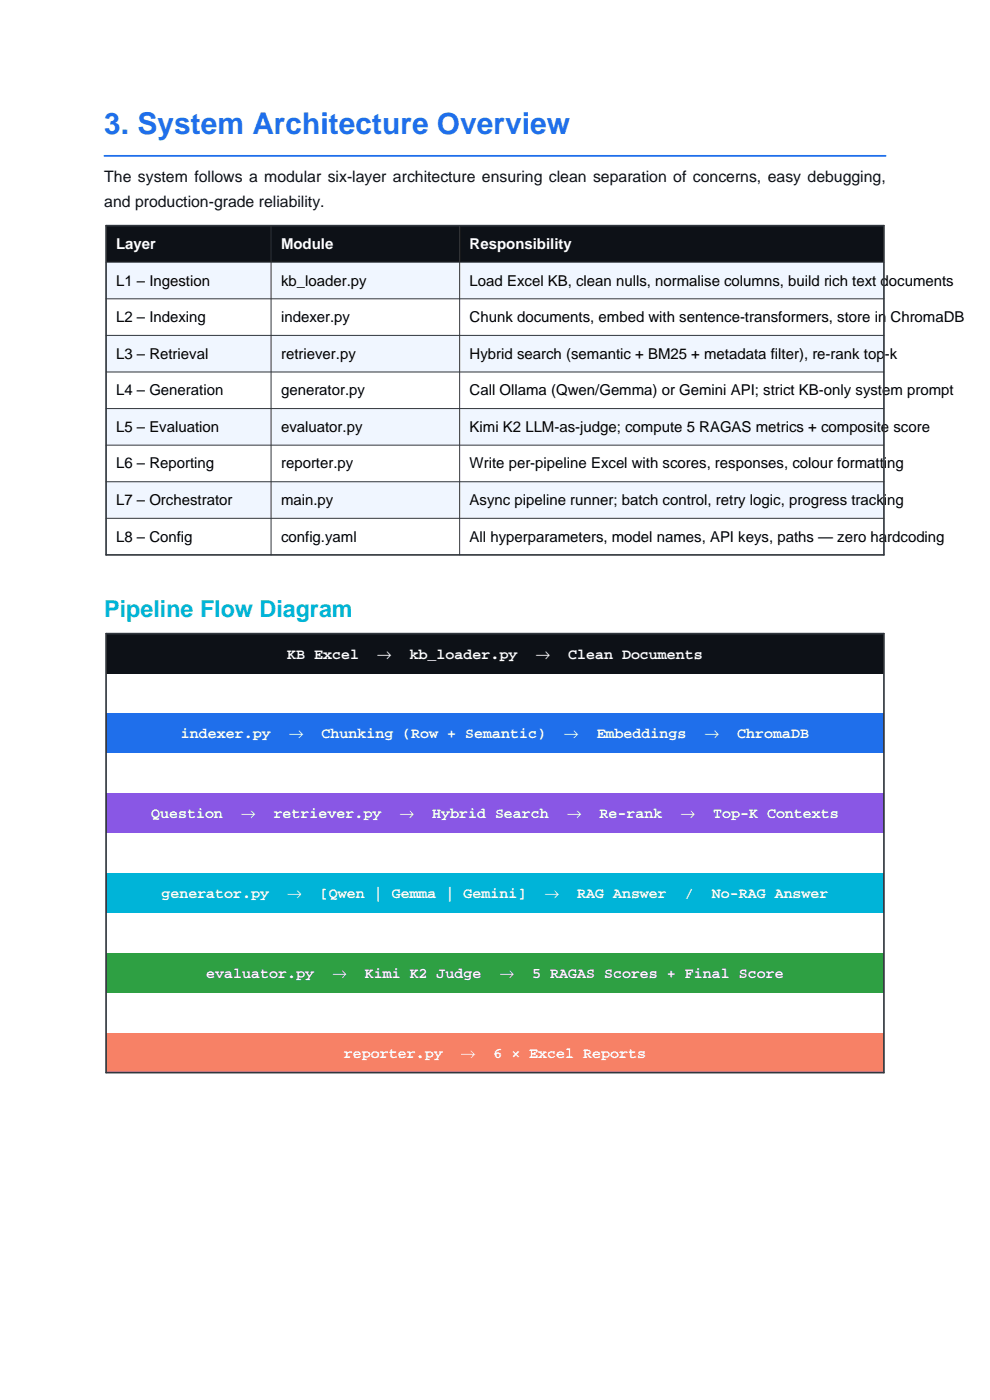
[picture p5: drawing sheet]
<svg xmlns="http://www.w3.org/2000/svg" width="210mm" height="297mm" viewBox="0 0 210 297" stroke-linecap="round" stroke-linejoin="round" font-family="sans-serif">
<defs><g id="words">
<text font-size="6.3" fill="#1f6feb" x="22.1" y="28.5">3. System Architecture Overview</text>
<text font-size="4.9" fill="#00b4d8" x="22.1" y="130.9">Pipeline Flow Diagram</text>
<g font-size="3.4" fill="#0d1117">
<text x="22.1" y="38.5">The system follows a modular six-layer architecture ensuring clean separation of concerns, easy debugging,</text>
<text x="22.1" y="43.8">and production-grade reliability.</text>
</g>
<g font-size="3.2" fill="#fff">
<text x="24.6" y="52.8">Layer</text>
<text x="59.6" y="52.8">Module</text>
<text x="99.6" y="52.8">Responsibility</text>
<text x="60.9" y="139.7">KB Excel</text>
<text x="80" y="139.7">→</text>
<text x="86.9" y="139.7">kb_loader.py</text>
<text x="113.6" y="139.7">→</text>
<text x="120.5" y="139.7">Clean Documents</text>
<text x="38.4" y="156.6">indexer.py</text>
<text x="61.2" y="156.6">→</text>
<text x="68.2" y="156.6">Chunking (Row + Semantic)</text>
<text x="119.6" y="156.6">→</text>
<text x="126.6" y="156.6">Embeddings</text>
<text x="149.4" y="156.6">→</text>
<text x="156.4" y="156.6">ChromaDB</text>
<text x="32.1" y="173.6">Question</text>
<text x="51.1" y="173.6">→</text>
<text x="58.1" y="173.6">retriever.py</text>
<text x="84.7" y="173.6">→</text>
<text x="91.7" y="173.6">Hybrid Search</text>
<text x="120.2" y="173.6">→</text>
<text x="127.2" y="173.6">Re-rank</text>
<text x="144.3" y="173.6">→</text>
<text x="151.3" y="173.6">Top-K Contexts</text>
<text x="34.2" y="190.5">generator.py</text>
<text x="60.9" y="190.5">→</text>
<text x="67.9" y="190.5">[Qwen | Gemma | Gemini]</text>
<text x="115.5" y="190.5">→</text>
<text x="122.4" y="190.5">RAG Answer</text>
<text x="145.3" y="190.5">/</text>
<text x="151" y="190.5">No-RAG Answer</text>
<text x="43.8" y="207.4">evaluator.py</text>
<text x="70.4" y="207.4">→</text>
<text x="77.4" y="207.4">Kimi K2 Judge</text>
<text x="106" y="207.4">→</text>
<text x="112.9" y="207.4">5 RAGAS Scores + Final Score</text>
<text x="73" y="224.4">reporter.py</text>
<text x="97.7" y="224.4">→</text>
<text x="104.7" y="224.4">6 × Excel Reports</text>
</g>
<g font-size="3.2">
<text x="24.6" y="60.6">L1 – Ingestion</text>
<text x="59.6" y="60.6">kb_loader.py</text>
<text x="99.6" y="60.6">Load Excel KB, clean nulls, normalise columns, build rich text documents</text>
<text x="24.6" y="68.3">L2 – Indexing</text>
<text x="59.6" y="68.3">indexer.py</text>
<text x="99.6" y="68.3">Chunk documents, embed with sentence-transformers, store in ChromaDB</text>
<text x="24.6" y="76.1">L3 – Retrieval</text>
<text x="59.6" y="76.1">retriever.py</text>
<text x="99.6" y="76.1">Hybrid search (semantic + BM25 + metadata filter), re-rank top-k</text>
<text x="24.6" y="83.9">L4 – Generation</text>
<text x="59.6" y="83.9">generator.py</text>
<text x="99.6" y="83.9">Call Ollama (Qwen/Gemma) or Gemini API; strict KB-only system prompt</text>
<text x="24.6" y="91.6">L5 – Evaluation</text>
<text x="59.6" y="91.6">evaluator.py</text>
<text x="99.6" y="91.6">Kimi K2 LLM-as-judge; compute 5 RAGAS metrics + composite score</text>
<text x="24.6" y="99.4">L6 – Reporting</text>
<text x="59.6" y="99.4">reporter.py</text>
<text x="99.6" y="99.4">Write per-pipeline Excel with scores, responses, colour formatting</text>
<text x="24.6" y="107.1">L7 – Orchestrator</text>
<text x="59.6" y="107.1">main.py</text>
<text x="99.6" y="107.1">Async pipeline runner; batch control, retry logic, progress tracking</text>
<text x="24.6" y="114.9">L8 – Config</text>
<text x="59.6" y="114.9">config.yaml</text>
<text x="99.6" y="114.9">All hyperparameters, model names, API keys, paths — zero hardcoding</text>
</g>
</g></defs>
<path d="M22.1 33.1h165.8" fill="none" stroke="#1f6feb" stroke-width=".35"/>
<path d="M22.5 47.9h165v7.7h-165z" fill-rule="evenodd" fill="#0d1117"/>
<path d="M22.5 55.6h165v7.8h-165z" fill-rule="evenodd" fill="#f0f6ff"/>
<path d="M22.5 63.4h165v7.8h-165z" fill-rule="evenodd" fill="#fff"/>
<path d="M22.5 71.2h165v7.7h-165z" fill-rule="evenodd" fill="#f0f6ff"/>
<path d="M22.5 78.9h165v7.8h-165z" fill-rule="evenodd" fill="#fff"/>
<path d="M22.5 86.7h165v7.7h-165z" fill-rule="evenodd" fill="#f0f6ff"/>
<path d="M22.5 94.4h165v7.8h-165z" fill-rule="evenodd" fill="#fff"/>
<path d="M22.5 102.2h165v7.8h-165z" fill-rule="evenodd" fill="#f0f6ff"/>
<path d="M22.5 110h165v7.7h-165z" fill-rule="evenodd" fill="#fff"/>
<path d="M22.5 47.9h165v69.8h-165z" fill="none" stroke="#30363d" stroke-width=".35"/>
<path d="M22.5 55.6h165M57.5 47.9v69.8M97.5 47.9v69.8M22.5 63.4h165M22.5 71.2h165M22.5 78.9h165M22.5 86.7h165M22.5 94.4h165M22.5 102.2h165M22.5 110h165" fill="none" stroke="#30363d" stroke-width=".21"/>
<path d="M22.5 134.4h165v8.5h-165z" fill-rule="evenodd" fill="#0d1117"/>
<path d="M22.5 151.4h165v8.4h-165z" fill-rule="evenodd" fill="#1f6feb"/>
<path d="M22.5 168.3h165v8.5h-165z" fill-rule="evenodd" fill="#8957e5"/>
<path d="M22.5 185.2h165v8.5h-165z" fill-rule="evenodd" fill="#00b4d8"/>
<path d="M22.5 202.2h165v8.4h-165z" fill-rule="evenodd" fill="#2ea043"/>
<path d="M22.5 219.1h165v8.5h-165z" fill-rule="evenodd" fill="#f78166"/>
<path d="M22.5 134.4h165v93.2h-165z" fill="none" stroke="#30363d" stroke-width=".35"/>
<use href="#words"/>
</svg>
